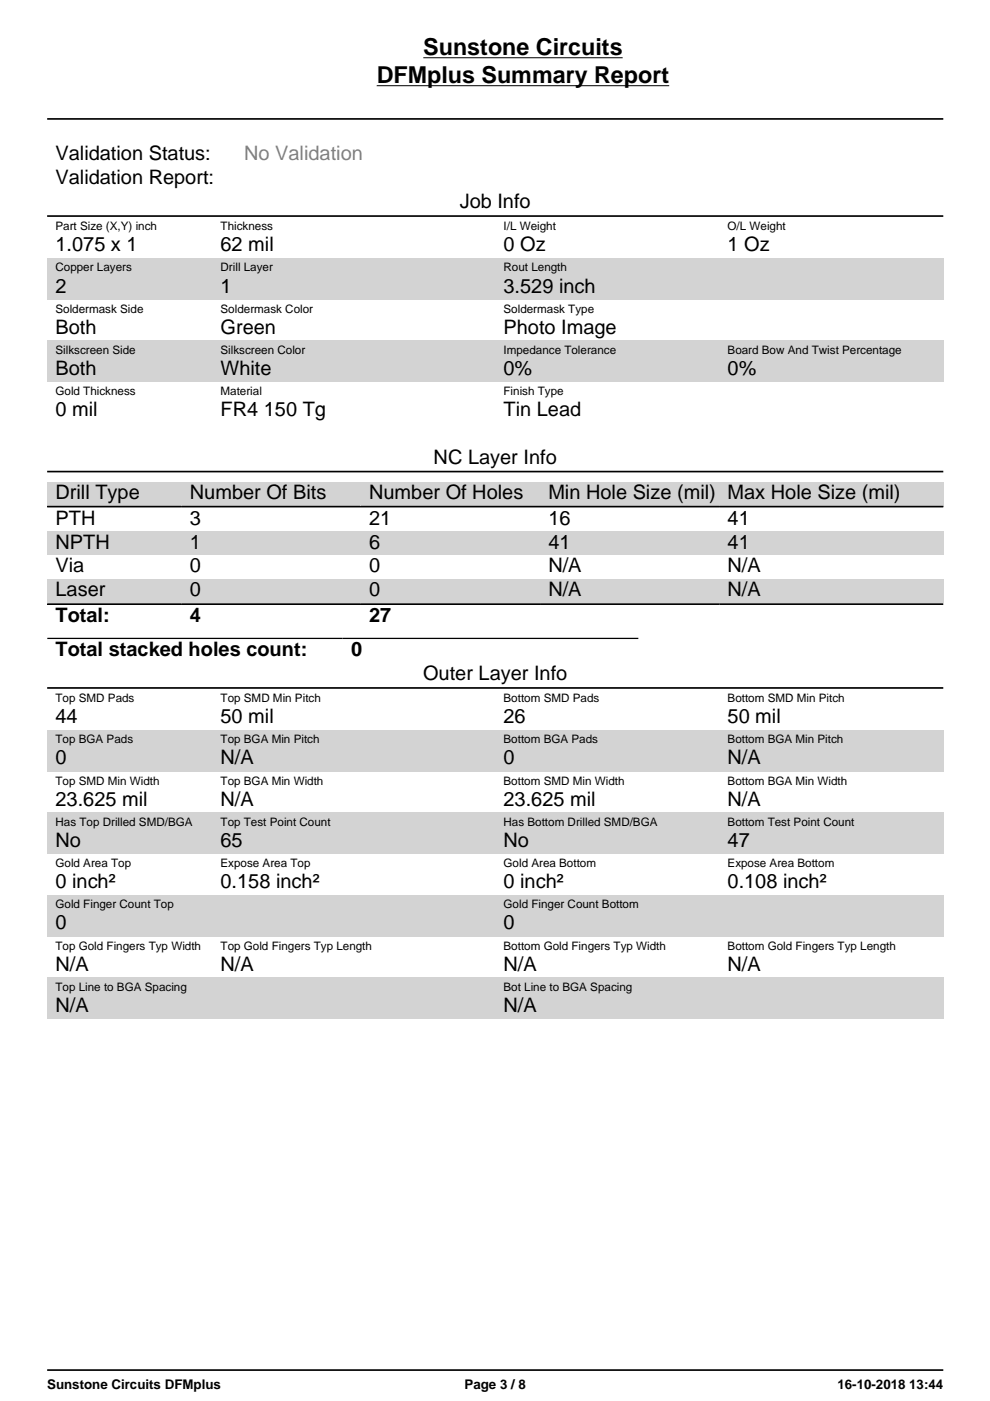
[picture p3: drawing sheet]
<svg xmlns="http://www.w3.org/2000/svg" width="210mm" height="297mm" viewBox="0 0 210 297" stroke-linecap="round" stroke-linejoin="round" font-family="sans-serif">
<defs><g id="words">
<g font-size="4.9">
<text x="89.8" y="11.7">Sunstone Circuits</text>
<text x="79.9" y="17.7">DFMplus Summary Report</text>
</g>
<g font-size="4.2">
<text x="11.8" y="34">Validation Status:</text>
<text x="11.8" y="39.1">Validation Report:</text>
<text x="97.5" y="44.2">Job Info</text>
<text x="11.8" y="53.3">1.075 x 1</text>
<text x="46.8" y="53.3">62 mil</text>
<text x="106.8" y="53.3">0 Oz</text>
<text x="154.3" y="53.3">1 Oz</text>
<text x="11.8" y="62">2</text>
<text x="46.8" y="62">1</text>
<text x="106.8" y="62">3.529 inch</text>
<text x="11.8" y="70.8">Both</text>
<text x="46.8" y="70.8">Green</text>
<text x="106.8" y="70.8">Photo Image</text>
<text x="11.8" y="79.5">Both</text>
<text x="46.8" y="79.5">White</text>
<text x="106.8" y="79.5">0%</text>
<text x="154.3" y="79.5">0%</text>
<text x="11.8" y="88.3">0 mil</text>
<text x="46.8" y="88.3">FR4 150 Tg</text>
<text x="106.8" y="88.3">Tin Lead</text>
<text x="91.9" y="98.4">NC Layer Info</text>
<text x="11.8" y="105.8">Drill Type</text>
<text x="40.3" y="105.8">Number Of Bits</text>
<text x="78.3" y="105.8">Number Of Holes</text>
<text x="116.3" y="105.8">Min Hole Size (mil)</text>
<text x="154.3" y="105.8">Max Hole Size (mil)</text>
<text x="11.8" y="111.2">PTH</text>
<text x="40.3" y="111.2">3</text>
<text x="78.3" y="111.2">21</text>
<text x="116.3" y="111.2">16</text>
<text x="154.3" y="111.2">41</text>
<text x="11.8" y="116.3">NPTH</text>
<text x="40.3" y="116.3">1</text>
<text x="78.3" y="116.3">6</text>
<text x="116.3" y="116.3">41</text>
<text x="154.3" y="116.3">41</text>
<text x="11.8" y="121.4">Via</text>
<text x="40.3" y="121.4">0</text>
<text x="78.3" y="121.4">0</text>
<text x="116.3" y="121.4">N/A</text>
<text x="154.3" y="121.4">N/A</text>
<text x="11.8" y="126.5">Laser</text>
<text x="11.8" y="131.9">Total:</text>
<text x="40.3" y="126.5">0</text>
<text x="40.3" y="131.9">4</text>
<text x="78.3" y="126.5">0</text>
<text x="78.3" y="131.9">27</text>
<text x="116.3" y="126.5">N/A</text>
<text x="154.3" y="126.5">N/A</text>
<text x="11.8" y="139.1">Total stacked holes count:</text>
<text x="74.5" y="139.1">0</text>
<text x="89.7" y="144.2">Outer Layer Info</text>
<text x="11.8" y="153.3">44</text>
<text x="46.8" y="153.3">50 mil</text>
<text x="106.8" y="153.3">26</text>
<text x="154.3" y="153.3">50 mil</text>
<text x="11.8" y="162.1">0</text>
<text x="46.8" y="162.1">N/A</text>
<text x="106.8" y="162.1">0</text>
<text x="154.3" y="162.1">N/A</text>
<text x="11.8" y="170.8">23.625 mil</text>
<text x="46.8" y="170.8">N/A</text>
<text x="106.8" y="170.8">23.625 mil</text>
<text x="154.3" y="170.8">N/A</text>
<text x="11.8" y="179.6">No</text>
<text x="46.8" y="179.6">65</text>
<text x="106.8" y="179.6">No</text>
<text x="154.3" y="179.6">47</text>
<text x="11.8" y="188.3">0 inch²</text>
<text x="46.8" y="188.3">0.158 inch²</text>
<text x="106.8" y="188.3">0 inch²</text>
<text x="154.3" y="188.3">0.108 inch²</text>
<text x="11.8" y="197.1">0</text>
<text x="106.8" y="197.1">0</text>
<text x="11.8" y="205.8">N/A</text>
<text x="46.8" y="205.8">N/A</text>
<text x="106.8" y="205.8">N/A</text>
<text x="154.3" y="205.8">N/A</text>
<text x="11.8" y="214.6">N/A</text>
<text x="106.8" y="214.6">N/A</text>
</g>
<text font-size="4.2" fill="#808080" x="51.8" y="34">No Validation</text>
<g font-size="2.8">
<text x="10" y="294.5">Sunstone Circuits DFMplus</text>
<text x="98.5" y="294.5">Page 3 / 8</text>
<text x="177.6" y="294.5">16-10-2018 13:44</text>
</g>
<g font-size="2.5">
<text x="11.8" y="48.8">Part Size (X,Y) inch</text>
<text x="46.8" y="48.8">Thickness</text>
<text x="106.8" y="48.8">I/L Weight</text>
<text x="154.3" y="48.8">O/L Weight</text>
<text x="11.8" y="57.6">Copper Layers</text>
<text x="46.8" y="57.6">Drill Layer</text>
<text x="106.8" y="57.6">Rout Length</text>
<text x="11.8" y="66.3">Soldermask Side</text>
<text x="46.8" y="66.3">Soldermask Color</text>
<text x="106.8" y="66.3">Soldermask Type</text>
<text x="11.8" y="75">Silkscreen Side</text>
<text x="46.8" y="75">Silkscreen Color</text>
<text x="106.8" y="75">Impedance Tolerance</text>
<text x="154.3" y="75">Board Bow And Twist Percentage</text>
<text x="11.8" y="83.8">Gold Thickness</text>
<text x="46.8" y="83.8">Material</text>
<text x="106.8" y="83.8">Finish Type</text>
<text x="11.8" y="148.9">Top SMD Pads</text>
<text x="46.8" y="148.9">Top SMD Min Pitch</text>
<text x="106.8" y="148.9">Bottom SMD Pads</text>
<text x="154.3" y="148.9">Bottom SMD Min Pitch</text>
<text x="11.8" y="157.6">Top BGA Pads</text>
<text x="46.8" y="157.6">Top BGA Min Pitch</text>
<text x="106.8" y="157.6">Bottom BGA Pads</text>
<text x="154.3" y="157.6">Bottom BGA Min Pitch</text>
<text x="11.8" y="166.4">Top SMD Min Width</text>
<text x="46.8" y="166.4">Top BGA Min Width</text>
<text x="106.8" y="166.4">Bottom SMD Min Width</text>
<text x="154.3" y="166.4">Bottom BGA Min Width</text>
<text x="11.8" y="175.1">Has Top Drilled SMD/BGA</text>
<text x="46.8" y="175.1">Top Test Point Count</text>
<text x="106.8" y="175.1">Has Bottom Drilled SMD/BGA</text>
<text x="154.3" y="175.1">Bottom Test Point Count</text>
<text x="11.8" y="183.8">Gold Area Top</text>
<text x="46.8" y="183.8">Expose Area Top</text>
<text x="106.8" y="183.8">Gold Area Bottom</text>
<text x="154.3" y="183.8">Expose Area Bottom</text>
<text x="11.8" y="192.6">Gold Finger Count Top</text>
<text x="106.8" y="192.6">Gold Finger Count Bottom</text>
<text x="11.8" y="201.3">Top Gold Fingers Typ Width</text>
<text x="46.8" y="201.3">Top Gold Fingers Typ Length</text>
<text x="106.8" y="201.3">Bottom Gold Fingers Typ Width</text>
<text x="154.3" y="201.3">Bottom Gold Fingers Typ Length</text>
<text x="11.8" y="210.1">Top Line to BGA Spacing</text>
<text x="106.8" y="210.1">Bot Line to BGA Spacing</text>
</g>
</g></defs>
<path d="M79.9 18.2h62M89.8 12.2h42.2" fill="none" stroke="#000" stroke-width=".21"/>
<path d="M10 290.5h190" fill="none" stroke="#000" stroke-width=".35"/>
<path d="M10 25h190v262h-190z" fill="#fff"/>
<path d="M10 25.2h190M10 45.8h190" fill="none" stroke="#000" stroke-width=".35"/>
<g fill="#d3d3d3">
<path d="M10 54.7h190v8.8h-190z"/>
<path d="M10 72.2h190v8.8h-190z"/>
</g>
<path d="M10 100h190" fill="none" stroke="#000" stroke-width=".35"/>
<path d="M10 102.2h28.5v5h-28.5z" fill="#d3d3d3"/>
<path d="M10 107.4h28.5" fill="none" stroke="#000" stroke-width=".35"/>
<path d="M38.5 102.2h38v5h-38z" fill="#d3d3d3"/>
<path d="M38.5 107.4h38" fill="none" stroke="#000" stroke-width=".35"/>
<path d="M76.5 102.2h38v5h-38z" fill="#d3d3d3"/>
<path d="M76.5 107.4h38" fill="none" stroke="#000" stroke-width=".35"/>
<path d="M114.5 102.2h38v5h-38z" fill="#d3d3d3"/>
<path d="M114.5 107.4h38" fill="none" stroke="#000" stroke-width=".35"/>
<path d="M152.5 102.2h47.5v5h-47.5z" fill="#d3d3d3"/>
<path d="M200 107.4h-190" fill="none" stroke="#000" stroke-width=".35"/>
<g fill="#d3d3d3">
<path d="M10 112.7h28.5v5.1h-28.5z"/>
<path d="M38.5 112.7h38v5.1h-38z"/>
<path d="M76.5 112.7h38v5.1h-38z"/>
<path d="M114.5 112.7h38v5.1h-38z"/>
<path d="M152.5 112.7h47.5v5.1h-47.5z"/>
<path d="M10 122.8h28.5v5.1h-28.5z"/>
</g>
<path d="M10 128.1h28.5" fill="none" stroke="#000" stroke-width=".35"/>
<path d="M38.5 122.8h38v5.1h-38z" fill="#d3d3d3"/>
<path d="M38.5 128.1h38" fill="none" stroke="#000" stroke-width=".35"/>
<path d="M76.5 122.8h38v5.1h-38z" fill="#d3d3d3"/>
<path d="M76.5 128.1h38" fill="none" stroke="#000" stroke-width=".35"/>
<path d="M114.5 122.8h38v5.1h-38z" fill="#d3d3d3"/>
<path d="M114.5 128.1h38" fill="none" stroke="#000" stroke-width=".35"/>
<path d="M152.5 122.8h47.5v5.1h-47.5z" fill="#d3d3d3"/>
<path d="M10 128.1h104.5M10 135.3h125.4M152.5 128.1h47.5M10 145.9h190" fill="none" stroke="#000" stroke-width=".35"/>
<g fill="#d3d3d3">
<path d="M10 154.8h190v8.7h-190z"/>
<path d="M10 172.3h190v8.7h-190z"/>
<path d="M10 189.8h190v8.7h-190z"/>
<path d="M10 207.3h190v8.7h-190z"/>
</g>
<use href="#words"/>
</svg>
